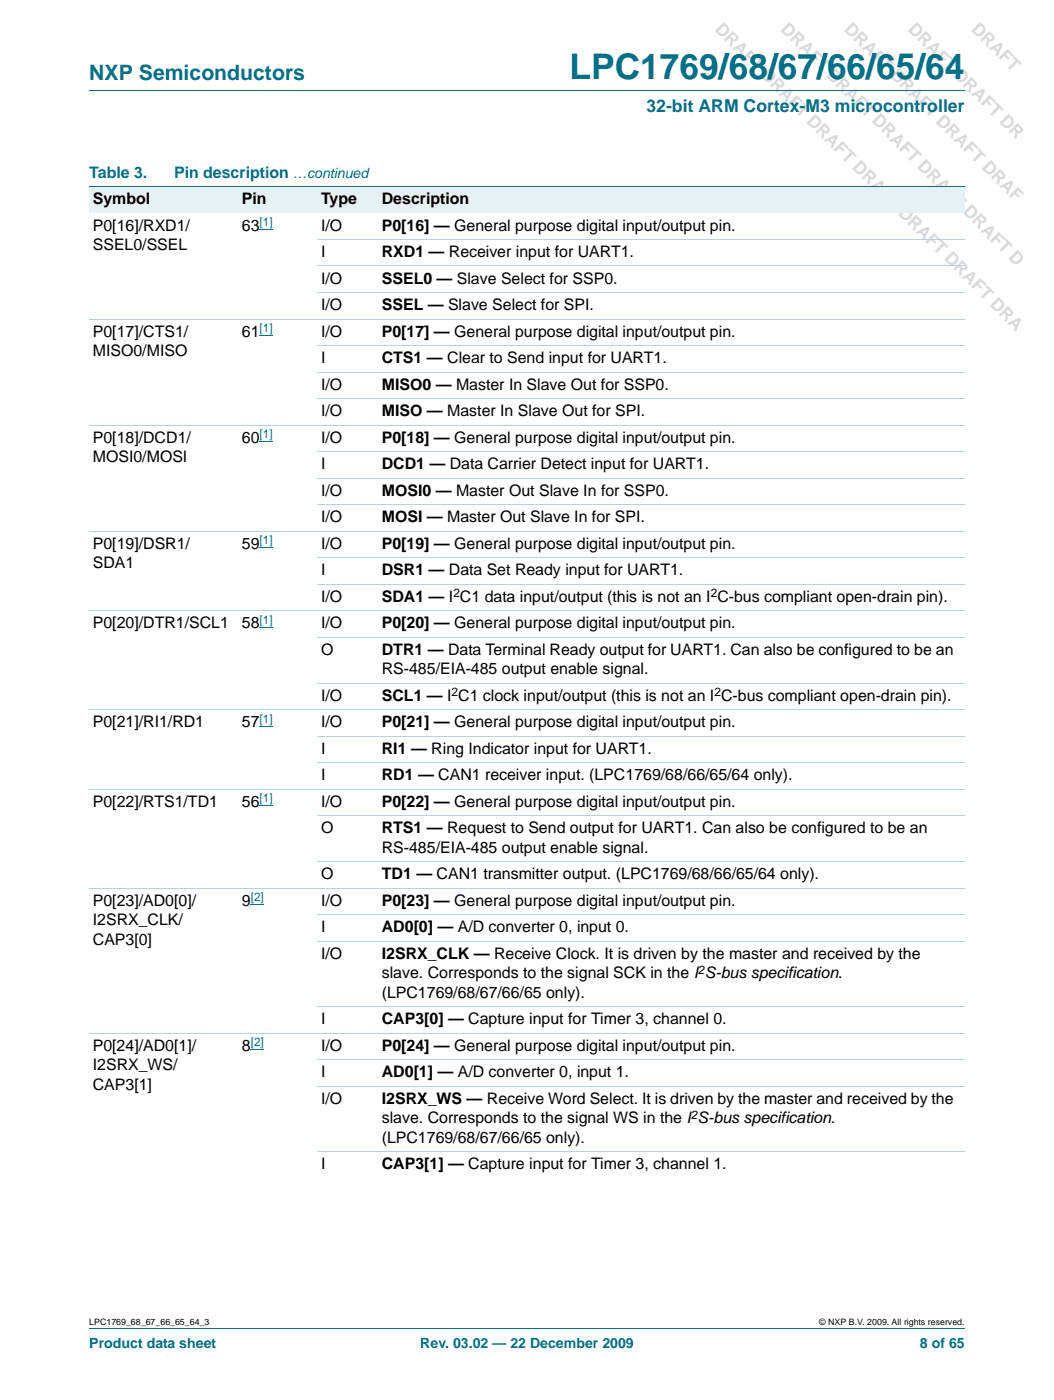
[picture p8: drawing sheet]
<svg xmlns="http://www.w3.org/2000/svg" width="210mm" height="279mm" viewBox="0 0 210 279" stroke-linecap="round" stroke-linejoin="round" font-family="sans-serif">
<defs><g id="words">
<text font-size="7" fill="#007088" x="113.6" y="15.8">LPC1769/68/67/66/65/64</text>
<text font-size="4.2" fill="#007088" x="17.8" y="16">NXP Semiconductors</text>
<g font-size="3.5" fill="#d9d9d9">
<text x="142.5" y="6.1" transform="rotate(45 142.5 6.1)">DRAFT DRAFT DRAFT DRAFT DRAFT DRAFT DRA</text>
<text x="155.6" y="6.1" transform="rotate(45 155.6 6.1)">DRAFT DRAFT DRAFT DRAFT DRAFT D</text>
<text x="168.3" y="6.1" transform="rotate(45 168.3 6.1)">DRAFT DRAFT DRAFT DRAF</text>
<text x="180.9" y="6.1" transform="rotate(45 180.9 6.1)">DRAFT DRAFT DR</text>
</g>
<text font-size="3.5" fill="#007088" x="129" y="22.3">32-bit ARM Cortex-M3 microcontroller</text>
<g font-size="3.2" fill="#007088">
<text x="17.8" y="35.5">Table 3.</text>
<text x="34.7" y="35.5">Pin description</text>
</g>
<g font-size="3.2">
<text x="18.5" y="40.7">Symbol</text>
<text x="48.3" y="40.7">Pin</text>
<text x="64" y="40.7">Type</text>
<text x="76.2" y="40.7">Description</text>
<text x="18.5" y="46">P0[16]/RXD1/</text>
<text x="48.3" y="46">63</text>
<text x="64" y="46">I/O</text>
<text x="76.2" y="46">P0[16] — General purpose digital input/output pin.</text>
<text x="18.5" y="49.9">SSEL0/SSEL</text>
<text x="64" y="51.3">I</text>
<text x="76.2" y="51.3">RXD1 — Receiver input for UART1.</text>
<text x="64" y="56.6">I/O</text>
<text x="76.2" y="56.6">SSEL0 — Slave Select for SSP0.</text>
<text x="64" y="61.9">I/O</text>
<text x="76.2" y="61.9">SSEL — Slave Select for SPI.</text>
<text x="18.5" y="67.2">P0[17]/CTS1/</text>
<text x="18.5" y="71.1">MISO0/MISO</text>
<text x="48.3" y="67.2">61</text>
<text x="64" y="67.2">I/O</text>
<text x="76.2" y="67.2">P0[17] — General purpose digital input/output pin.</text>
<text x="64" y="72.5">I</text>
<text x="64" y="77.8">I/O</text>
<text x="76.2" y="72.5">CTS1 — Clear to Send input for UART1.</text>
<text x="76.2" y="77.8">MISO0 — Master In Slave Out for SSP0.</text>
<text x="64" y="83.1">I/O</text>
<text x="76.2" y="83.1">MISO — Master In Slave Out for SPI.</text>
<text x="18.5" y="88.4">P0[18]/DCD1/</text>
<text x="48.3" y="88.4">60</text>
<text x="64" y="88.4">I/O</text>
<text x="76.2" y="88.4">P0[18] — General purpose digital input/output pin.</text>
<text x="18.5" y="92.2">MOSI0/MOSI</text>
<text x="64" y="93.7">I</text>
<text x="76.2" y="93.7">DCD1 — Data Carrier Detect input for UART1.</text>
<text x="64" y="99">I/O</text>
<text x="76.2" y="99">MOSI0 — Master Out Slave In for SSP0.</text>
<text x="64" y="104.2">I/O</text>
<text x="76.2" y="104.2">MOSI — Master Out Slave In for SPI.</text>
<text x="18.5" y="109.5">P0[19]/DSR1/</text>
<text x="18.5" y="113.4">SDA1</text>
<text x="48.3" y="109.5">59</text>
<text x="64" y="109.5">I/O</text>
<text x="76.2" y="109.5">P0[19] — General purpose digital input/output pin.</text>
<text x="64" y="114.8">I</text>
<text x="76.2" y="114.8">DSR1 — Data Set Ready input for UART1.</text>
<text x="18.5" y="125.4">P0[20]/DTR1/SCL1</text>
<text x="48.3" y="125.4">58</text>
<text x="64" y="120.1">I/O</text>
<text x="64" y="125.4">I/O</text>
<text x="76.2" y="120.1">SDA1 — I C1 data input/output (this is not an I C-bus compliant open-drain pin).</text>
<text x="76.2" y="125.4">P0[20] — General purpose digital input/output pin.</text>
<text x="64" y="130.7">O</text>
<text x="76.2" y="130.7">DTR1 — Data Terminal Ready output for UART1. Can also be configured to be an</text>
<text x="76.2" y="134.6">RS-485/EIA-485 output enable signal.</text>
<text x="64" y="139.9">I/O</text>
<text x="76.2" y="139.9">SCL1 — I C1 clock input/output (this is not an I C-bus compliant open-drain pin).</text>
<text x="18.5" y="145.2">P0[21]/RI1/RD1</text>
<text x="48.3" y="145.2">57</text>
<text x="64" y="145.2">I/O</text>
<text x="76.2" y="145.2">P0[21] — General purpose digital input/output pin.</text>
<text x="64" y="150.5">I</text>
<text x="64" y="155.7">I</text>
<text x="76.2" y="150.5">RI1 — Ring Indicator input for UART1.</text>
<text x="76.2" y="155.7">RD1 — CAN1 receiver input. (LPC1769/68/66/65/64 only).</text>
<text x="18.5" y="161">P0[22]/RTS1/TD1</text>
<text x="48.3" y="161">56</text>
<text x="64" y="161">I/O</text>
<text x="76.2" y="161">P0[22] — General purpose digital input/output pin.</text>
<text x="64" y="166.3">O</text>
<text x="76.2" y="166.3">RTS1 — Request to Send output for UART1. Can also be configured to be an</text>
<text x="76.2" y="170.2">RS-485/EIA-485 output enable signal.</text>
<text x="64" y="175.5">O</text>
<text x="76.2" y="175.5">TD1 — CAN1 transmitter output. (LPC1769/68/66/65/64 only).</text>
<text x="18.5" y="180.8">P0[23]/AD0[0]/</text>
<text x="18.5" y="184.7">I2SRX_CLK/</text>
<text x="48.3" y="180.8">9</text>
<text x="64" y="180.8">I/O</text>
<text x="76.2" y="180.8">P0[23] — General purpose digital input/output pin.</text>
<text x="18.5" y="188.6">CAP3[0]</text>
<text x="64" y="186.1">I</text>
<text x="64" y="191.4">I/O</text>
<text x="76.2" y="186.1">AD0[0] — A/D converter 0, input 0.</text>
<text x="76.2" y="191.4">I2SRX_CLK — Receive Clock. It is driven by the master and received by the</text>
<text x="76.2" y="195.3">slave. Corresponds to the signal SCK in the I S-bus specification.</text>
<text x="76.2" y="199.1">(LPC1769/68/67/66/65 only).</text>
<text x="18.5" y="209.7">P0[24]/AD0[1]/</text>
<text x="48.3" y="209.7">8</text>
<text x="64" y="204.4">I</text>
<text x="64" y="209.7">I/O</text>
<text x="76.2" y="204.4">CAP3[0] — Capture input for Timer 3, channel 0.</text>
<text x="76.2" y="209.7">P0[24] — General purpose digital input/output pin.</text>
<text x="18.5" y="213.6">I2SRX_WS/</text>
<text x="64" y="215">I</text>
<text x="76.2" y="215">AD0[1] — A/D converter 0, input 1.</text>
<text x="18.5" y="217.5">CAP3[1]</text>
<text x="64" y="220.3">I/O</text>
<text x="76.2" y="220.3">I2SRX_WS — Receive Word Select. It is driven by the master and received by the</text>
<text x="76.2" y="224.2">slave. Corresponds to the signal WS in the I S-bus specification.</text>
<text x="64" y="233.4">I</text>
<text x="76.2" y="228.1">(LPC1769/68/67/66/65 only).</text>
<text x="76.2" y="233.4">CAP3[1] — Capture input for Timer 3, channel 1.</text>
</g>
<g font-size="2.8" fill="#007088">
<text x="58.4" y="35.5">…continued</text>
<text x="17.8" y="269.1">Product data sheet</text>
<text x="83.8" y="269.1">Rev. 03.02 — 22 December 2009</text>
<text x="183.5" y="269.1">8 of 65</text>
</g>
<g font-size="2.4" fill="#00f">
<text x="51.8" y="45.1">[1]</text>
<text x="51.8" y="66.3">[1]</text>
<text x="51.8" y="87.4">[1]</text>
<text x="51.8" y="108.6">[1]</text>
<text x="51.8" y="124.5">[1]</text>
<text x="51.8" y="144.2">[1]</text>
<text x="51.8" y="160.1">[1]</text>
<text x="50" y="179.9">[2]</text>
<text x="50" y="208.8">[2]</text>
</g>
<g font-size="2.4">
<text x="90.4" y="119.2">2</text>
<text x="141.8" y="119.2">2</text>
<text x="90.1" y="138.9">2</text>
<text x="142.5" y="138.9">2</text>
<text x="139.2" y="194.3">2</text>
<text x="137.9" y="223.2">2</text>
</g>
<g font-size="1.8">
<text x="17.8" y="264.5">LPC1769_68_67_66_65_64_3</text>
<text x="163.4" y="264.5">© NXP B.V. 2009. All rights reserved.</text>
</g>
</g></defs>
<path d="M17.8 18.2h174.6M17.8 265.1h174.6" fill="none" stroke="#007088" stroke-width=".2"/>
<path d="M51.8 45.8h2.6M51.8 67h2.6M51.8 88.1h2.6M51.8 109.3h2.6M51.8 125.2h2.6M51.8 144.9h2.6M51.8 160.8h2.6M50 180.6h2.7M50 209.5h2.7" fill="none" stroke="#00f" stroke-width=".2"/>
<g fill="#e6f1f4">
<path d="M17.8 37.2h29.7v5.3h-29.7z"/>
<path d="M47.5 37.2h15.8v5.3h-15.8z"/>
<path d="M63.3 37.2h12.2v5.3h-12.2z"/>
<path d="M75.5 37.2h116.9v5.3h-116.9z"/>
</g>
<path d="M17.8 37.2h174.6" fill="none" stroke="#007088" stroke-width=".2"/>
<g fill="none" stroke="#b3d4db" stroke-width=".2">
<path d="M63.3 47.8h129.1M63.3 53.1h129.1M63.3 58.4h129.1M17.8 63.7h174.6M63.3 69h129.1M63.3 74.3h129.1M63.3 79.5h129.1M17.8 84.8h174.6M63.3 90.1h129.1M63.3 95.4h129.1M17.8 106h174.6M63.3 100.7h129.1"/>
<path d="M63.3 111.3h129.1M63.3 116.6h129.1M17.8 121.9h174.6M63.3 127.2h129.1M63.3 136.4h129.1M17.8 141.6h174.6M17.8 157.5h174.6M63.3 146.9h129.1M63.3 152.2h129.1M17.8 177.3h174.6M63.3 162.8h129.1M63.3 172h129.1"/>
<path d="M63.3 182.6h129.1M63.3 187.9h129.1M17.8 206.2h174.6M63.3 200.9h129.1M63.3 211.5h129.1M63.3 216.8h129.1M63.3 229.8h129.1"/>
</g>
<use href="#words"/>
</svg>
